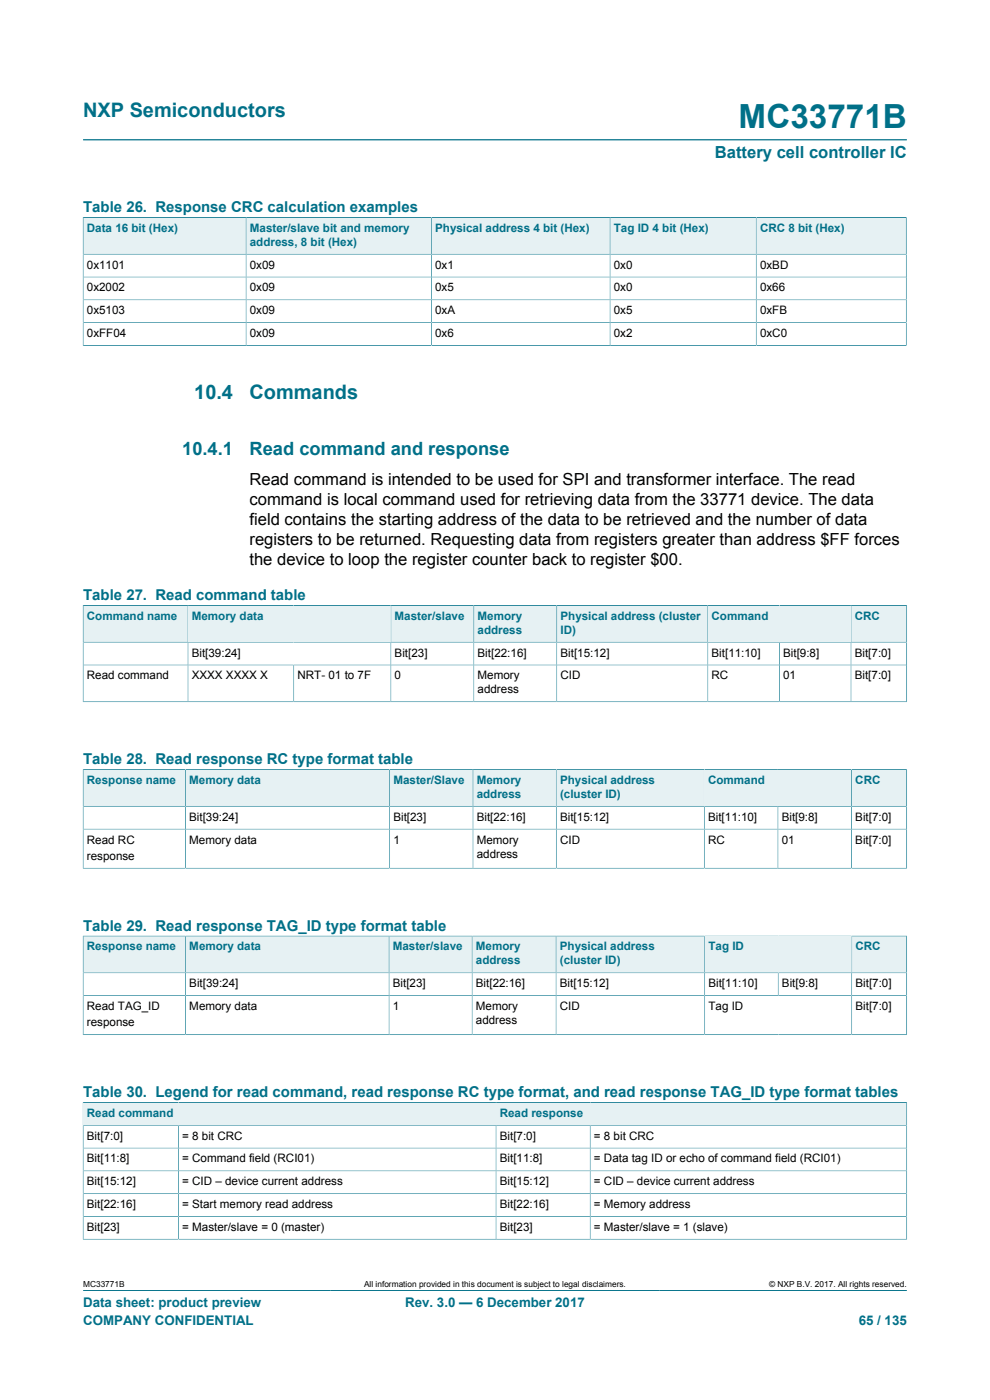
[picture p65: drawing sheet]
<svg xmlns="http://www.w3.org/2000/svg" width="210mm" height="297mm" viewBox="0 0 210 297" stroke-linecap="round" stroke-linejoin="round" font-family="sans-serif">
<defs><g id="words">
<text font-size="7.1" fill="#007088" x="156.7" y="27.2">MC33771B</text>
<g font-size="4.2" fill="#007088">
<text x="17.6" y="24.8">NXP Semiconductors</text>
<text x="41.2" y="84.7">10.4</text>
<text x="52.9" y="84.7">Commands</text>
</g>
<g font-size="3.9" fill="#007088">
<text x="38.7" y="96.5">10.4.1</text>
<text x="52.9" y="96.5">Read command and response</text>
</g>
<text font-size="3.5" fill="#007088" x="151.6" y="33.5">Battery cell controller IC</text>
<g font-size="3.5">
<text x="52.9" y="103">Read command is intended to be used for SPI and transformer interface. The read</text>
<text x="52.9" y="107.2">command is local command used for retrieving data from the 33771 device. The data</text>
<text x="52.9" y="111.4">field contains the starting address of the data to be retrieved and the number of data</text>
<text x="52.9" y="115.7">registers to be returned. Requesting data from registers greater than address $FF forces</text>
<text x="52.9" y="119.9">the device to loop the register counter back to register $00.</text>
</g>
<g font-size="3.2" fill="#007088">
<text x="17.6" y="45.1">Table 26. Response CRC calculation examples</text>
<text x="17.6" y="127.4">Table 27. Read command table</text>
<text x="17.6" y="162.2">Table 28. Read response RC type format table</text>
<text x="17.6" y="197.5">Table 29. Read response TAG_ID type format table</text>
<text x="17.6" y="232.8">Table 30. Legend for read command, read response RC type format, and read response TAG_ID type format tables</text>
</g>
<g font-size="2.8" fill="#007088">
<text x="17.6" y="277.3">Data sheet: product preview</text>
<text x="17.6" y="281">COMPANY CONFIDENTIAL</text>
<text x="86" y="277.3">Rev. 3.0 — 6 December 2017</text>
<text x="182.2" y="281">65 / 135</text>
</g>
<g font-size="2.5" fill="#007088">
<text x="18.4" y="49.2">Data 16 bit (Hex)</text>
<text x="53" y="49.2">Master/slave bit and memory</text>
<text x="53" y="52.2">address, 8 bit (Hex)</text>
<text x="92.3" y="49.2">Physical address 4 bit (Hex)</text>
<text x="130.2" y="49.2">Tag ID 4 bit (Hex)</text>
<text x="161.2" y="49.2">CRC 8 bit (Hex)</text>
<text x="18.4" y="131.5">Command name</text>
<text x="40.7" y="131.5">Memory data</text>
<text x="83.7" y="131.5">Master/slave</text>
<text x="101.3" y="131.5">Memory</text>
<text x="118.9" y="131.5">Physical address (cluster</text>
<text x="150.9" y="131.5">Command</text>
<text x="181.3" y="131.5">CRC</text>
<text x="101.3" y="134.5">address</text>
<text x="118.9" y="134.5">ID)</text>
<text x="18.4" y="166.3">Response name</text>
<text x="40.1" y="166.3">Memory data</text>
<text x="83.4" y="166.3">Master/Slave</text>
<text x="101.1" y="166.3">Memory</text>
<text x="118.8" y="166.3">Physical address</text>
<text x="150.2" y="166.3">Command</text>
<text x="181.4" y="166.3">CRC</text>
<text x="101.1" y="169.3">address</text>
<text x="118.8" y="169.3">(cluster ID)</text>
<text x="18.4" y="201.6">Response name</text>
<text x="40.2" y="201.6">Memory data</text>
<text x="83.3" y="201.6">Master/slave</text>
<text x="100.9" y="201.6">Memory</text>
<text x="118.7" y="201.6">Physical address</text>
<text x="150.3" y="201.6">Tag ID</text>
<text x="181.5" y="201.6">CRC</text>
<text x="100.9" y="204.6">address</text>
<text x="118.7" y="204.6">(cluster ID)</text>
<text x="18.4" y="236.9">Read command</text>
<text x="106" y="236.9">Read response</text>
</g>
<g font-size="2.5">
<text x="18.4" y="57">0x1101</text>
<text x="53" y="57">0x09</text>
<text x="92.3" y="57">0x1</text>
<text x="130.2" y="57">0x0</text>
<text x="161.2" y="57">0xBD</text>
<text x="18.4" y="61.8">0x2002</text>
<text x="53" y="61.8">0x09</text>
<text x="92.3" y="61.8">0x5</text>
<text x="130.2" y="61.8">0x0</text>
<text x="161.2" y="61.8">0x66</text>
<text x="18.4" y="66.7">0x5103</text>
<text x="18.4" y="71.5">0xFF04</text>
<text x="53" y="66.7">0x09</text>
<text x="53" y="71.5">0x09</text>
<text x="92.3" y="66.7">0xA</text>
<text x="92.3" y="71.5">0x6</text>
<text x="130.2" y="66.7">0x5</text>
<text x="130.2" y="71.5">0x2</text>
<text x="161.2" y="66.7">0xFB</text>
<text x="161.2" y="71.5">0xC0</text>
<text x="40.7" y="139.3">Bit[39:24]</text>
<text x="83.7" y="139.3">Bit[23]</text>
<text x="101.3" y="139.3">Bit[22:16]</text>
<text x="118.9" y="139.3">Bit[15:12]</text>
<text x="150.9" y="139.3">Bit[11:10]</text>
<text x="166.1" y="139.3">Bit[9:8]</text>
<text x="181.3" y="139.3">Bit[7:0]</text>
<text x="18.4" y="144.1">Read command</text>
<text x="40.7" y="144.1">XXXX XXXX X</text>
<text x="63.1" y="144.1">NRT- 01 to 7F</text>
<text x="83.7" y="144.1">0</text>
<text x="101.3" y="144.1">Memory</text>
<text x="101.3" y="147.1">address</text>
<text x="118.9" y="144.1">CID</text>
<text x="150.9" y="144.1">RC</text>
<text x="166.1" y="144.1">01</text>
<text x="181.3" y="144.1">Bit[7:0]</text>
<text x="18.4" y="179">Read RC</text>
<text x="40.1" y="174.1">Bit[39:24]</text>
<text x="40.1" y="179">Memory data</text>
<text x="83.4" y="174.1">Bit[23]</text>
<text x="83.4" y="179">1</text>
<text x="101.1" y="174.1">Bit[22:16]</text>
<text x="101.1" y="179">Memory</text>
<text x="118.8" y="174.1">Bit[15:12]</text>
<text x="118.8" y="179">CID</text>
<text x="150.2" y="174.1">Bit[11:10]</text>
<text x="150.2" y="179">RC</text>
<text x="165.8" y="174.1">Bit[9:8]</text>
<text x="165.8" y="179">01</text>
<text x="181.4" y="174.1">Bit[7:0]</text>
<text x="181.4" y="179">Bit[7:0]</text>
<text x="18.4" y="182.4">response</text>
<text x="101.1" y="181.9">address</text>
<text x="40.2" y="209.4">Bit[39:24]</text>
<text x="83.3" y="209.4">Bit[23]</text>
<text x="100.9" y="209.4">Bit[22:16]</text>
<text x="118.7" y="209.4">Bit[15:12]</text>
<text x="150.3" y="209.4">Bit[11:10]</text>
<text x="165.9" y="209.4">Bit[9:8]</text>
<text x="181.5" y="209.4">Bit[7:0]</text>
<text x="18.4" y="214.3">Read TAG_ID</text>
<text x="40.2" y="214.3">Memory data</text>
<text x="83.3" y="214.3">1</text>
<text x="100.9" y="214.3">Memory</text>
<text x="118.7" y="214.3">CID</text>
<text x="150.3" y="214.3">Tag ID</text>
<text x="181.5" y="214.3">Bit[7:0]</text>
<text x="18.4" y="217.7">response</text>
<text x="100.9" y="217.2">address</text>
<text x="18.4" y="241.8">Bit[7:0]</text>
<text x="38.6" y="241.8">= 8 bit CRC</text>
<text x="106" y="241.8">Bit[7:0]</text>
<text x="126" y="241.8">= 8 bit CRC</text>
<text x="18.4" y="246.6">Bit[11:8]</text>
<text x="18.4" y="251.4">Bit[15:12]</text>
<text x="38.6" y="246.6">= Command field (RCI01)</text>
<text x="38.6" y="251.4">= CID – device current address</text>
<text x="106" y="246.6">Bit[11:8]</text>
<text x="106" y="251.4">Bit[15:12]</text>
<text x="126" y="246.6">= Data tag ID or echo of command field (RCI01)</text>
<text x="126" y="251.4">= CID – device current address</text>
<text x="18.4" y="256.3">Bit[22:16]</text>
<text x="38.6" y="256.3">= Start memory read address</text>
<text x="106" y="256.3">Bit[22:16]</text>
<text x="126" y="256.3">= Memory address</text>
<text x="18.4" y="261.1">Bit[23]</text>
<text x="38.6" y="261.1">= Master/slave = 0 (master)</text>
<text x="106" y="261.1">Bit[23]</text>
<text x="126" y="261.1">= Master/slave = 1 (slave)</text>
</g>
<g font-size="1.8">
<text x="17.6" y="273.1">MC33771B</text>
<text x="77.2" y="273.1">All information provided in this document is subject to legal disclaimers.</text>
<text x="163.2" y="273.1">© NXP B.V. 2017. All rights reserved.</text>
</g>
</g></defs>
<path d="M17.6 29.7h174.8M17.6 273.8h174.8" fill="none" stroke="#007088" stroke-width=".21"/>
<path d="M17.7 46.2h34.4v7.7h-34.4z" fill="#e6f1f3"/>
<path d="M17.6 46.1v7.8h34.6v-7.8h-34.6" fill="none" stroke="#007088" stroke-width=".21"/>
<path d="M52.3 46.2h39.1v7.7h-39.1z" fill="#e6f1f3"/>
<path d="M52.2 46.1h39.3v7.8h-39.3z" fill="none" stroke="#007088" stroke-width=".21"/>
<path d="M91.6 46.2h37.7v7.7h-37.7z" fill="#e6f1f3"/>
<path d="M91.5 46.1h37.9v7.8h-37.9z" fill="none" stroke="#007088" stroke-width=".21"/>
<path d="M129.5 46.2h30.8v7.7h-30.8z" fill="#e6f1f3"/>
<path d="M129.4 46.1h31v7.8h-31z" fill="none" stroke="#007088" stroke-width=".21"/>
<path d="M160.5 46.2h31.7v7.7h-31.7z" fill="#e6f1f3"/>
<path d="M17.6 58.8h174.6M52.2 53.9v19.4M91.5 53.9v19.4M129.4 53.9v19.4M192.2 46.1v27.3M192.2 53.9h-174.6v19.5M192.3 46.1h-31.9v27.2M17.6 73.3h174.7M17.6 63.6h174.6M17.6 68.4h174.6" fill="none" stroke="#007088" stroke-width=".21"/>
<path d="M17.7 128.5h22.1v7.7h-22.1z" fill="#e6f1f3"/>
<path d="M17.6 128.4v7.8h65.3v-7.8h-65.3M39.9 128.4v7.8" fill="none" stroke="#007088" stroke-width=".21"/>
<g fill="#e6f1f3">
<path d="M40 128.5h42.8v7.7h-42.8z"/>
<path d="M83 128.5h17.4v7.7h-17.4z"/>
</g>
<path d="M82.9 128.4h17.6v7.8h-17.6z" fill="none" stroke="#007088" stroke-width=".21"/>
<path d="M100.6 128.5h17.4v7.7h-17.4z" fill="#e6f1f3"/>
<path d="M100.5 128.4h17.6v7.8h-17.6z" fill="none" stroke="#007088" stroke-width=".21"/>
<path d="M118.2 128.5h31.9v7.7h-31.9z" fill="#e6f1f3"/>
<path d="M118.1 128.4h62.4v7.8h-62.4zM150.1 128.4v7.8" fill="none" stroke="#007088" stroke-width=".21"/>
<g fill="#e6f1f3">
<path d="M150.2 128.5h30.2v7.7h-30.2z"/>
<path d="M180.6 128.5h11.6v7.7h-11.6z"/>
</g>
<path d="M39.9 136.2v12.7M82.9 136.2v12.7M100.5 136.2v12.7M118.1 136.2v12.7M150.1 136.2v12.7M165.3 136.2v12.7M192.3 128.4v20.6M192.3 136.2h-174.7v12.8M192.4 128.4h-11.9v20.5M17.6 148.9h174.8M17.6 141.1h174.7M62.3 141.1v7.8" fill="none" stroke="#007088" stroke-width=".21"/>
<path d="M17.7 163.4h21.6v7.6h-21.6z" fill="#e6f1f3"/>
<path d="M17.6 163.2v7.9h21.7v-7.8h-21.7" fill="none" stroke="#007088" stroke-width=".21"/>
<path d="M39.4 163.4h43.2v7.6h-43.2z" fill="#e6f1f3"/>
<path d="M39.3 163.3h43.3v7.8h-43.3z" fill="none" stroke="#007088" stroke-width=".21"/>
<path d="M82.7 163.4h17.5v7.6h-17.5z" fill="#e6f1f3"/>
<path d="M82.6 163.3h17.7v7.8h-17.7z" fill="none" stroke="#007088" stroke-width=".21"/>
<path d="M100.4 163.4h17.5v7.6h-17.5z" fill="#e6f1f3"/>
<path d="M100.3 163.3h17.7v7.8h-17.7z" fill="none" stroke="#007088" stroke-width=".21"/>
<path d="M118.1 163.4h31.2v7.6h-31.2z" fill="#e6f1f3"/>
<path d="M118 163.3h62.6v7.8h-62.6zM149.4 163.3v7.8" fill="none" stroke="#007088" stroke-width=".21"/>
<g fill="#e6f1f3">
<path d="M149.5 163.4h31v7.6h-31z"/>
<path d="M180.7 163.4h11.5v7.6h-11.5z"/>
</g>
<path d="M17.6 175.9h174.7M39.3 171.1v13.1M82.6 171.1v13.1M100.3 171.1v13.1M118 171.1v13.1M149.4 171.1v13.1M165 171.1v13.1M192.3 163.2v21.1M192.3 171.1h-174.7v13.2M192.4 163.3h-11.8v20.9M17.6 184.2h174.8" fill="none" stroke="#007088" stroke-width=".21"/>
<path d="M17.7 198.7h21.6v7.6h-21.6z" fill="#e6f1f3"/>
<path d="M17.6 198.5v7.9h21.8v-7.8h-21.8" fill="none" stroke="#007088" stroke-width=".21"/>
<path d="M39.5 198.7h42.9v7.6h-42.9z" fill="#e6f1f3"/>
<path d="M39.4 198.6h43.1v7.8h-43.1z" fill="none" stroke="#007088" stroke-width=".21"/>
<path d="M82.6 198.7h17.5v7.6h-17.5z" fill="#e6f1f3"/>
<path d="M82.5 198.6h17.7v7.8h-17.7z" fill="none" stroke="#007088" stroke-width=".21"/>
<path d="M100.2 198.7h17.7v7.6h-17.7z" fill="#e6f1f3"/>
<path d="M100.2 198.6h17.8v7.8h-17.8z" fill="none" stroke="#007088" stroke-width=".21"/>
<path d="M118 198.7h31.4v7.6h-31.4z" fill="#e6f1f3"/>
<path d="M118 198.6h62.7v7.8h-62.7zM149.5 198.6v7.8" fill="none" stroke="#007088" stroke-width=".21"/>
<g fill="#e6f1f3">
<path d="M149.6 198.7h31v7.6h-31z"/>
<path d="M180.8 198.7h11.4v7.6h-11.4z"/>
</g>
<path d="M192.3 198.5v21.1M192.4 198.6h-11.7v20.9M17.6 219.5h174.8M17.6 211.2h174.7M39.4 206.4v13.1M82.5 206.4v13.1M100.2 206.4v13.1M118 206.4v13.1M149.5 206.4v13.1M165.1 206.4v4.8M192.3 206.4h-174.7v13.2M17.6 233.8v4.9h87.6v-4.8h-87.6" fill="none" stroke="#007088" stroke-width=".21"/>
<path d="M17.7 234h87.4v4.6h-87.4z" fill="#e6f1f3"/>
<path d="M192.3 233.8v4.9h-87.1v-4.8h87.2" fill="none" stroke="#007088" stroke-width=".21"/>
<path d="M105.3 234h86.9v4.6h-86.9z" fill="#e6f1f3"/>
<path d="M37.8 238.7v24.2M105.2 238.7v24.2M125.2 238.7v24.2M17.6 243.6h174.7M17.6 248.4h174.7M17.6 253.2h174.7M17.6 258.1h174.7M17.6 262.9h174.8M17.6 263v-24.3h174.7v24.3" fill="none" stroke="#007088" stroke-width=".21"/>
<use href="#words"/>
</svg>
